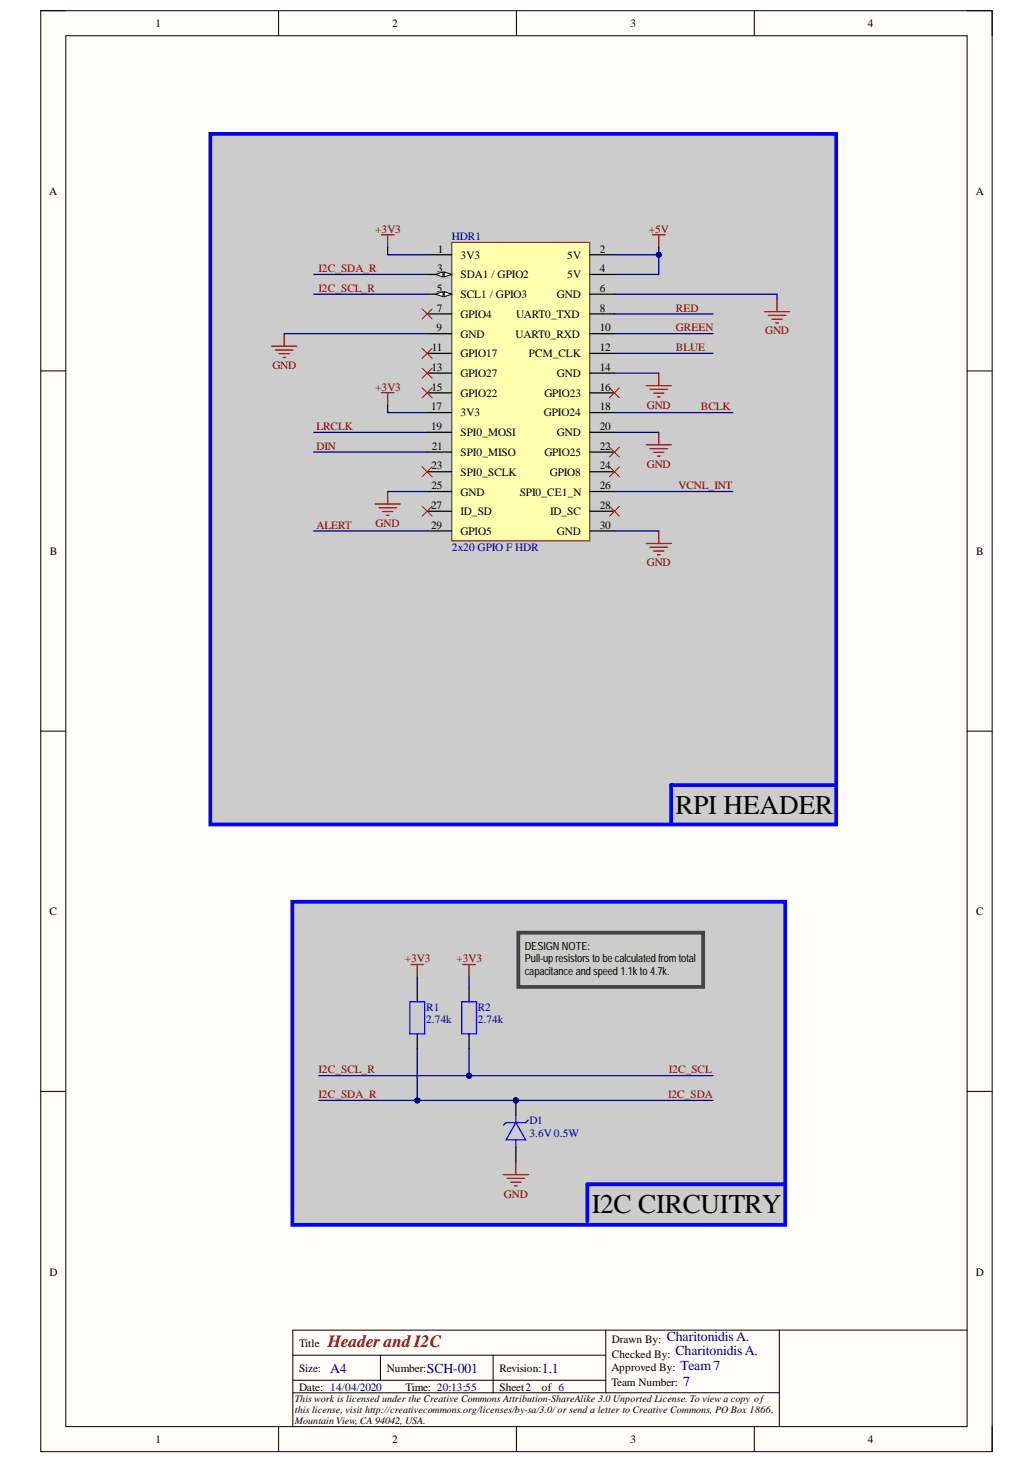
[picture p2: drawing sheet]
<svg xmlns="http://www.w3.org/2000/svg" width="210mm" height="297mm" viewBox="0 0 210 297" stroke-linecap="round" stroke-linejoin="round" font-family="sans-serif">
<defs><g id="words">
<g font-size="5.5">
<text x="137" y="165.1">RPI HEADER</text>
<text x="120" y="246">I2C CIRCUITRY</text>
</g>
<text font-size="3.5" fill="#800000" x="66.5" y="273.1">Header andI2C</text>
<g font-size="2.8" fill="#000080">
<text x="135.2" y="271.9">CharitonidisA.</text>
<text x="137" y="274.7">CharitonidisA.</text>
<text x="67" y="278.3">A4</text>
<text x="86.6" y="278.3">SCH-001</text>
<text x="109.9" y="278.3">1.1</text>
<text x="138" y="277.7">Team7</text>
<text x="138.5" y="281">7</text>
</g>
<g font-size="2.3">
<text x="31.5" y="5.5">1</text>
<text x="79.6" y="5.5">2</text>
<text x="127.9" y="5.5">3</text>
<text x="176" y="5.5">4</text>
<text x="10" y="39.5">A</text>
<text x="197.9" y="39.5">A</text>
<text x="88.8" y="51.2">1</text>
<text x="93.4" y="52.5">3V3</text>
<text x="115" y="52.5">5V</text>
<text x="121.6" y="51.2">2</text>
<text x="88.6" y="59.2">5</text>
<text x="88.7" y="55.2">3</text>
<text x="93.4" y="56.5">SDA1 / GPIO2</text>
<text x="115" y="56.5">5V</text>
<text x="121.6" y="55.2">4</text>
<text x="121.6" y="59.2">6</text>
<text x="88.6" y="63.2">7</text>
<text x="93.4" y="60.4">SCL1 / GPIO3</text>
<text x="93.4" y="64.5">GPIO4</text>
<text x="104.7" y="64.5">UART0_TXD</text>
<text x="112.9" y="60.4">GND</text>
<text x="121.6" y="63.2">8</text>
<text x="87.6" y="71.2">11</text>
<text x="88.5" y="67.2">9</text>
<text x="93.4" y="68.5">GND</text>
<text x="104.6" y="68.5">UART0_RXD</text>
<text x="121.6" y="67.2">10</text>
<text x="121.6" y="71.2">12</text>
<text x="87.5" y="75.2">13</text>
<text x="93.4" y="72.4">GPIO17</text>
<text x="93.4" y="76.5">GPIO27</text>
<text x="107.3" y="72.4">PCM_CLK</text>
<text x="112.9" y="76.5">GND</text>
<text x="121.6" y="75.2">14</text>
<text x="87.4" y="83.2">17</text>
<text x="87.5" y="79.2">15</text>
<text x="93.4" y="80.5">GPIO22</text>
<text x="110.4" y="80.5">GPIO23</text>
<text x="121.6" y="79.2">16</text>
<text x="121.6" y="83.2">18</text>
<text x="87.4" y="87.2">19</text>
<text x="93.4" y="84.4">3V3</text>
<text x="93.4" y="88.5">SPI0_MOSI</text>
<text x="110.3" y="84.4">GPIO24</text>
<text x="112.9" y="88.5">GND</text>
<text x="121.6" y="87.2">20</text>
<text x="87.5" y="95.2">23</text>
<text x="87.6" y="91.2">21</text>
<text x="93.4" y="92.5">SPI0_MISO</text>
<text x="110.4" y="92.5">GPIO25</text>
<text x="121.6" y="91.2">22</text>
<text x="121.6" y="95.2">24</text>
<text x="87.5" y="99.2">25</text>
<text x="93.4" y="96.4">SPI0_SCLK</text>
<text x="93.4" y="100.5">GND</text>
<text x="105.4" y="100.5">SPI0_CE1_N</text>
<text x="111.5" y="96.4">GPIO8</text>
<text x="121.6" y="99.2">26</text>
<text x="87.4" y="103.2">27</text>
<text x="87.4" y="107.2">29</text>
<text x="93.4" y="104.5">ID_SD</text>
<text x="111.6" y="104.5">ID_SC</text>
<text x="121.6" y="103.2">28</text>
<text x="121.6" y="107.2">30</text>
<text x="10.1" y="112.6">B</text>
<text x="93.4" y="108.4">GPIO5</text>
<text x="112.9" y="108.4">GND</text>
<text x="198" y="112.6">B</text>
<text x="10.1" y="185.6">C</text>
<text x="198" y="185.6">C</text>
<text x="106.4" y="192.6">DESIGNNOTE:</text>
<text x="106.4" y="195.2">Pull-up resistors tobecalculatedfromtotal</text>
<text x="106.4" y="197.7">capacitanceandspeed1.1k to4.7k.</text>
<text x="10.1" y="258.6">D</text>
<text x="197.9" y="258.6">D</text>
<text x="60.6" y="273.1">Title</text>
<text x="124.1" y="272.3">Drawn By:</text>
<text x="124.1" y="275.4">Checked By:</text>
<text x="60.6" y="278.1">Size:</text>
<text x="60.6" y="282">Date: 14/04/2020</text>
<text x="78.5" y="278.1">Number:</text>
<text x="82.3" y="282">Time: 20:13:55</text>
<text x="101.3" y="278.1">Revision:</text>
<text x="101.3" y="282">Sheet2</text>
<text x="109.9" y="282">of 6</text>
<text x="124" y="278.1">Approved By:</text>
<text x="124" y="281.1">Team Number:</text>
<text x="31.5" y="292.6">1</text>
<text x="79.6" y="292.6">2</text>
<text x="127.9" y="292.6">3</text>
<text x="176" y="292.6">4</text>
</g>
<g font-size="2.3" fill="#800000">
<text x="76.1" y="47.2">+3V3</text>
<text x="131.6" y="47.2">+5V</text>
<text x="64.6" y="55.2">I2C_SDA_R</text>
<text x="64.6" y="59.2">I2C_SCL_R</text>
<text x="137.1" y="63.2">RED</text>
<text x="137.1" y="71.2">BLUE</text>
<text x="137.1" y="67.2">GREEN</text>
<text x="155.2" y="67.8">GND</text>
<text x="55.2" y="74.8">GND</text>
<text x="76.1" y="79.2">+3V3</text>
<text x="131.2" y="82.8">GND</text>
<text x="142.2" y="83.2">BCLK</text>
<text x="64.2" y="87.2">LRCLK</text>
<text x="64.2" y="91.2">DIN</text>
<text x="131.2" y="94.8">GND</text>
<text x="137.6" y="99.2">VCNL_INT</text>
<text x="64.2" y="107.2">ALERT</text>
<text x="76.2" y="106.8">GND</text>
<text x="131.2" y="114.9">GND</text>
<text x="82.1" y="195.2">+3V3</text>
<text x="92.6" y="195.2">+3V3</text>
<text x="64.6" y="217.6">I2C_SCL_R</text>
<text x="135.6" y="217.6">I2C_SCL</text>
<text x="64.6" y="222.6">I2C_SDA_R</text>
<text x="135.5" y="222.6">I2C_SDA</text>
<text x="102.2" y="242.8">GND</text>
</g>
<g font-size="2.3" fill="#000080">
<text x="91.6" y="48.7">HDR1</text>
<text x="91.6" y="111.7">2x20 GPIO F HDR</text>
<text x="86.4" y="205">R1</text>
<text x="86.4" y="207.5">2.74k</text>
<text x="96.9" y="205">R2</text>
<text x="96.9" y="207.5">2.74k</text>
<text x="107.4" y="227.9">D1</text>
<text x="107.4" y="230.5">3.6V0.5W</text>
</g>
<g font-size="2">
<text x="59.8" y="284.2">This work is licensed under the Creative Commons Attribution-ShareAlike 3.0 Unported License. To view a copy of</text>
<text x="59.8" y="286.5">this license, visit http://creativecommons.org/licenses/by-sa/3.0/or send a letter to Creative Commons, PO Box 1866,</text>
<text x="59.8" y="288.8">Mountain View, CA 94042, USA.</text>
</g>
</g></defs>
<path d="M8.3 2.2h192.9v292.1h-192.9z" fill-rule="evenodd" fill="#fffcf8"/>
<path d="M8.3 2.2h192.9v292.1h-192.9z" fill="none" stroke="#000" stroke-width=".2"/>
<path d="M13.3 7.2h182.8v282.1h-182.8z" fill-rule="evenodd" fill="#fffcf8"/>
<g fill="none" stroke="#000" stroke-width=".2">
<path d="M8.3 2.2h5M13.3 7.2h182.8v282.1h-182.8zM56.5 2.2v5M104.7 2.2v5M153 2.2v5M196.1 2.2h5.1v5M8.3 75.2h5M196.1 75.2h5.1M8.3 148.2h5M196.1 148.2h5.1M8.3 221.3h5M196.1 221.3h5.1"/>
<path d="M59.4 274.8h63.5M59.4 279.9h63.5M77.2 274.8v5.1M100 274.8v7.6M122.9 269.7v12.7M158.1 269.7v19.6M196.1 269.7h-136.7v19.6h.1M56.5 289.3v5M104.7 289.3v5M153 289.3v5M158.1 282.4h-98.7M201.2 289.3v5"/>
</g>
<path d="M42.6 27.1h127v140.1h-127z" fill-rule="evenodd" fill="#ccc"/>
<path d="M42.6 27.1h127v140.1h-127z" fill="none" stroke="#00f" stroke-width=".76"/>
<path d="M91.6 49.1h28v60.6h-28z" fill-rule="evenodd" fill="#ffffb0"/>
<path d="M91.6 49.1h28v60.6h-28z" fill="none" stroke="#800000" stroke-width=".2"/>
<path d="M86.6 51.6h5M86.6 55.6h5M119.6 51.6h5" fill="none" stroke="#000" stroke-width=".25"/>
<path d="M90.1 55.1l1.5 .5-1.5 .6z" fill="#f8fcff"/>
<path d="M90.1 55.1l1.5 .5-1.5 .6z" fill="none" stroke="#000" stroke-width=".2"/>
<path d="M88.3 55.6l1.5-.5v1.1z" fill="#f8fcff"/>
<path d="M88.3 55.6l1.5-.5v1.1z" fill="none" stroke="#000" stroke-width=".2"/>
<path d="M86.6 59.7h5M119.6 55.6h5" fill="none" stroke="#000" stroke-width=".25"/>
<path d="M90.1 59.1l1.5 .6-1.5 .5z" fill="#f8fcff"/>
<path d="M90.1 59.1l1.5 .6-1.5 .5z" fill="none" stroke="#000" stroke-width=".2"/>
<path d="M88.3 59.7l1.5-.6v1.1z" fill="#f8fcff"/>
<path d="M88.3 59.7l1.5-.6v1.1z" fill="none" stroke="#000" stroke-width=".2"/>
<g fill="none" stroke="#000" stroke-width=".25">
<path d="M119.6 59.7h5M86.6 63.6h5M86.6 67.7h5M86.6 71.7h5M86.6 75.7h5M86.6 79.7h5M119.6 63.6h5M119.6 67.7h5M119.6 71.7h5M119.6 75.7h5M119.6 79.7h5M86.6 83.7h5"/>
<path d="M86.6 87.7h5M86.6 91.7h5M86.6 95.7h5M86.6 99.7h5M119.6 83.7h5M119.6 87.7h5M119.6 91.7h5M119.6 95.7h5M119.6 99.7h5M86.6 103.7h5M86.6 107.7h5M119.6 103.7h5"/>
<path d="M119.6 107.7h5"/>
</g>
<g fill="none" stroke="#800000" stroke-width=".25">
<path d="M77.4 47.6h2.5M78.6 47.6v2.5M132.3 47.6h2.6M133.6 47.6v2.5M55.1 70.2h5.1M55.9 71h3.5M56.6 71.7h2M57.4 72.5h.5M57.6 67.7v2.5M77.4 79.6h2.5M78.6 79.6v2.6M131.1 78.2h5"/>
<path d="M131.8 79h3.6M132.6 79.7h2M133.6 75.7v2.5M155.1 63.2h5M155.8 64h3.6M156.6 64.7h2M157.3 65.5h.5M157.6 60.6v2.6M78.6 99.7v2.5M131.1 90.2h5M131.8 91h3.6M132.6 91.7h2"/>
<path d="M133.3 80.5h.6M133.3 92.5h.6M133.6 87.7v2.5M76.1 102.2h5.1M76.9 103h3.5M77.6 103.7h2M78.4 104.5h.5M131.1 110.2h5M131.8 111h3.6M132.6 111.7h2M133.3 112.5h.6M133.6 107.7v2.5"/>
</g>
<g fill="none" stroke="#f00" stroke-width=".2">
<path d="M85.6 78.6l2 2.1M85.6 74.6l2 2.1M85.6 62.6l2 2.1M85.6 70.6l2 2.1M87.6 78.6l-2 2.1M87.6 74.6l-2 2.1M87.6 62.6l-2 2.1M87.6 70.6l-2 2.1M123.6 78.6l2 2.1M125.6 78.6l-2 2.1M85.6 94.6l2 2.1M87.6 94.6l-2 2.1"/>
<path d="M123.6 94.6l2 2.1M123.6 90.6l2 2.1M125.6 94.6l-2 2.1M125.6 90.6l-2 2.1M85.6 102.6l2 2.1M87.6 102.6l-2 2.1M123.6 102.6l2 2.1M125.6 102.6l-2 2.1"/>
</g>
<path d="M169.1 159.2h-33v7.5" fill="none" stroke="#00f" stroke-width=".76"/>
<path d="M59.3 182.8h99.9v65.5h-99.9z" fill-rule="evenodd" fill="#ccc"/>
<path d="M59.3 182.8h99.9v65.5h-99.9z" fill="none" stroke="#00f" stroke-width=".76"/>
<path d="M83.4 195.6h2.5M84.6 195.6v2.5M93.8 195.6h2.6M95.1 195.6v2.5" fill="none" stroke="#800000" stroke-width=".25"/>
<path d="M105.1 189.1h37.5v11h-37.5z" fill="none" stroke="#434343" stroke-width=".76"/>
<circle cx="104.6" cy="223.1" r=".51" fill="#000080"/>
<circle cx="104.6" cy="223.1" r=".51" fill="none" stroke="#000080" stroke-width=".2"/>
<path d="M104.6 223.1v3M104.6 232.6v3" fill="none" stroke="#000" stroke-width=".25"/>
<circle cx="104.6" cy="223.1" r=".51" fill="#000080"/>
<circle cx="104.6" cy="223.1" r=".51" fill="none" stroke="#000080" stroke-width=".2"/>
<path d="M83.1 203.1h3v6.5h-3zM93.6 203.1h3v6.5h-3zM104.6 227.6l2 3.5h-4zM104.6 226.1v1.5M104.6 231.1v1.5M107.1 227.1l-.5 .5h-4l-.5 .5" fill="none" stroke="#00f" stroke-width=".25"/>
<path d="M102.1 238.2h5.1M102.8 238.9h3.6M103.6 239.7h2M104.6 235.6v2.6M104.4 240.4h.5" fill="none" stroke="#800000" stroke-width=".25"/>
<path d="M159.1 240.1h-40v7.5" fill="none" stroke="#00f" stroke-width=".76"/>
<path d="M84.6 200.1v3M84.6 209.6v3M95.1 200.1v3M95.1 209.6v3" fill="none" stroke="#000" stroke-width=".25"/>
<path d="M95.1 212.6v5.5" fill="none" stroke="#000080" stroke-width=".25"/>
<circle cx="95.1" cy="218.1" r=".51" fill="#000080"/>
<circle cx="95.1" cy="218.1" r=".51" fill="none" stroke="#000080" stroke-width=".2"/>
<path d="M63.6 59.7h23M63.6 55.6h23M57.6 67.7h29M63.6 91.7h23M63.6 87.7h23M63.6 107.7h23M64.6 223.1h80" fill="none" stroke="#000080" stroke-width=".25"/>
<circle cx="84.6" cy="223.1" r=".51" fill="#000080"/>
<circle cx="84.6" cy="223.1" r=".51" fill="none" stroke="#000080" stroke-width=".2"/>
<circle cx="104.6" cy="223.1" r=".51" fill="#000080"/>
<circle cx="104.6" cy="223.1" r=".51" fill="none" stroke="#000080" stroke-width=".2"/>
<path d="M64.6 218.1h80" fill="none" stroke="#000080" stroke-width=".25"/>
<circle cx="95.1" cy="218.1" r=".51" fill="#000080"/>
<circle cx="95.1" cy="218.1" r=".51" fill="none" stroke="#000080" stroke-width=".2"/>
<path d="M78.6 50.1v1.5h8M124.6 59.7h33v.9M133.6 51.6v4h-9M124.6 75.7h9M124.6 71.7h20M124.6 67.7h20M124.6 63.6h20M78.6 99.7h8M78.6 82.2v1.5h8M124.6 87.7h9M124.6 83.7h24M124.6 107.7h9" fill="none" stroke="#000080" stroke-width=".25"/>
<circle cx="133.6" cy="51.6" r=".51" fill="#000080"/>
<circle cx="133.6" cy="51.6" r=".51" fill="none" stroke="#000080" stroke-width=".2"/>
<path d="M133.6 50.1v1.5h-9" fill="none" stroke="#000080" stroke-width=".25"/>
<circle cx="133.6" cy="51.6" r=".51" fill="#000080"/>
<circle cx="133.6" cy="51.6" r=".51" fill="none" stroke="#000080" stroke-width=".2"/>
<path d="M124.6 99.7h24M84.6 212.6v10.5" fill="none" stroke="#000080" stroke-width=".25"/>
<circle cx="84.6" cy="223.1" r=".51" fill="#000080"/>
<circle cx="84.6" cy="223.1" r=".51" fill="none" stroke="#000080" stroke-width=".2"/>
<path d="M84.6 198.1v2M95.1 198.1v2" fill="none" stroke="#000080" stroke-width=".25"/>
<use href="#words"/>
</svg>
